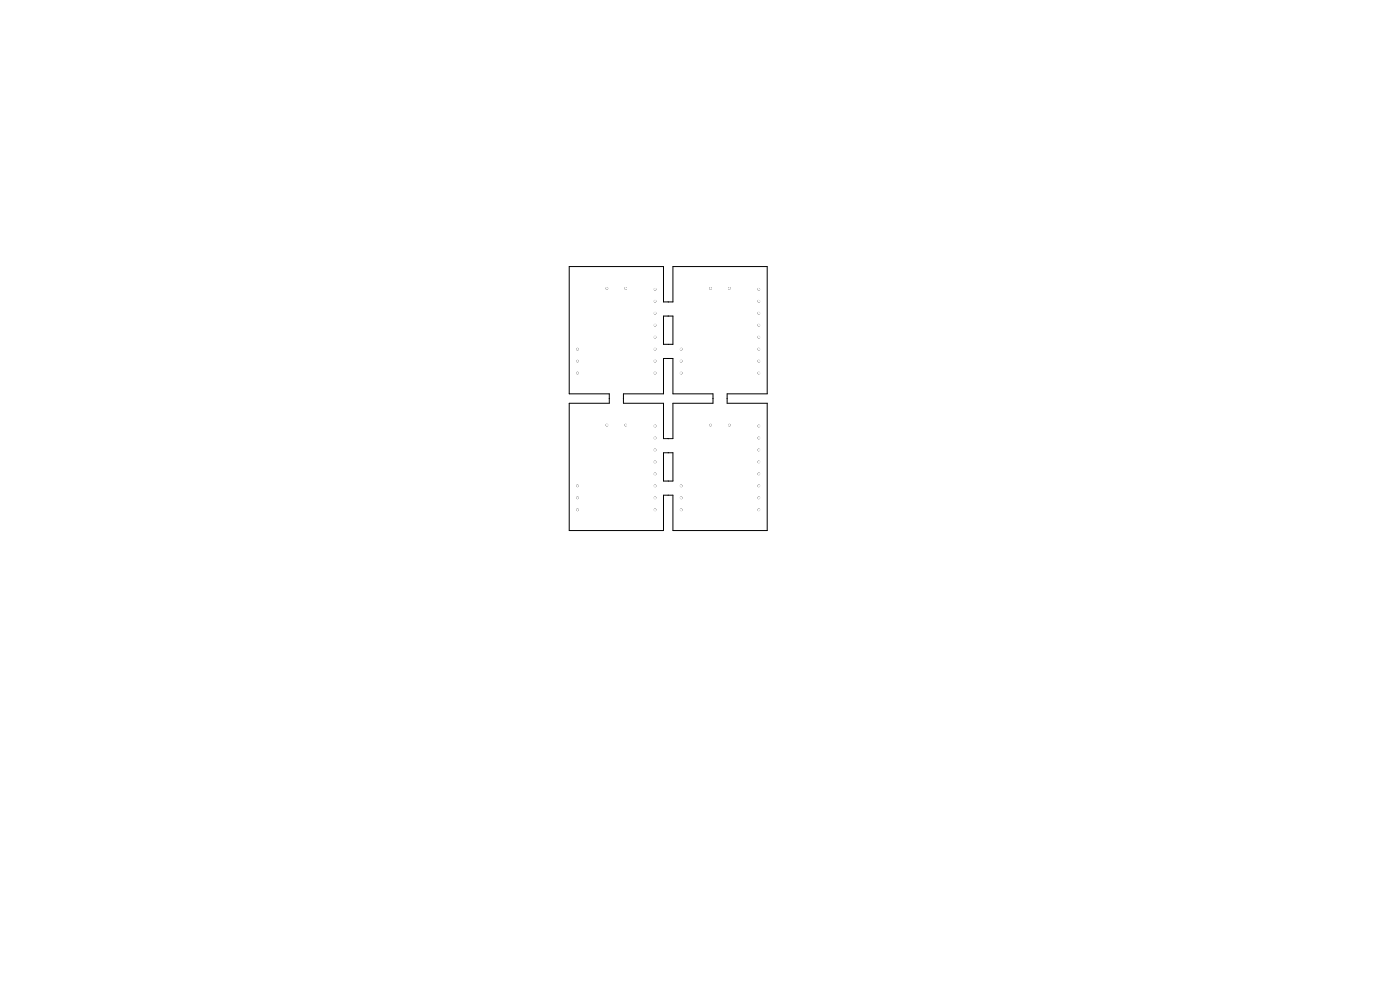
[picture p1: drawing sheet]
<svg xmlns="http://www.w3.org/2000/svg" width="297mm" height="210mm" viewBox="0 0 297 210" stroke-linecap="round" stroke-linejoin="round" font-family="sans-serif">
<path d="M120.8 56.5h20v7.5h2v-7.5h20v27h-8.5v2h8.5v27h-20v-7.5h-2v7.5h-20v-27h8.5v-2h-8.5zM140.8 67h2v6h-2zM132.3 83.5h8.5v-7.5h2v7.5h8.5v2h-8.5v7.5h-2v-7.5h-8.5zM140.8 96h2v6h-2z" fill="none" stroke="#000" stroke-width=".21"/>
<g fill="#000" stroke="#000" stroke-width=".21">
<circle cx="122.5" cy="79.1" r=".17"/>
<circle cx="122.5" cy="76.6" r=".17"/>
<circle cx="122.5" cy="74.1" r=".17"/>
<circle cx="128.7" cy="61.2" r=".18"/>
<circle cx="132.7" cy="61.2" r=".18"/>
<circle cx="139" cy="66.4" r=".17"/>
<circle cx="139" cy="76.6" r=".17"/>
<circle cx="139" cy="71.5" r=".17"/>
<circle cx="139" cy="61.4" r=".17"/>
<circle cx="139" cy="69" r=".17"/>
<circle cx="139" cy="63.9" r=".17"/>
<circle cx="139" cy="79.1" r=".17"/>
<circle cx="139" cy="74.1" r=".17"/>
<circle cx="144.5" cy="74.1" r=".17"/>
<circle cx="144.5" cy="76.6" r=".17"/>
<circle cx="144.5" cy="79.1" r=".17"/>
<circle cx="150.7" cy="61.2" r=".17"/>
<circle cx="154.7" cy="61.2" r=".17"/>
<circle cx="161" cy="66.4" r=".17"/>
<circle cx="161" cy="61.4" r=".17"/>
<circle cx="161" cy="69" r=".17"/>
<circle cx="161" cy="76.6" r=".17"/>
<circle cx="161" cy="71.5" r=".17"/>
<circle cx="161" cy="79.1" r=".17"/>
<circle cx="161" cy="63.9" r=".17"/>
<circle cx="161" cy="74.1" r=".17"/>
<circle cx="128.7" cy="90.2" r=".18"/>
<circle cx="132.7" cy="90.2" r=".18"/>
<circle cx="139" cy="90.4" r=".17"/>
<circle cx="139" cy="92.9" r=".17"/>
<circle cx="139" cy="95.4" r=".17"/>
<circle cx="139" cy="98" r=".17"/>
<circle cx="150.7" cy="90.2" r=".17"/>
<circle cx="154.7" cy="90.2" r=".17"/>
<circle cx="161" cy="92.9" r=".17"/>
<circle cx="161" cy="95.4" r=".17"/>
<circle cx="161" cy="90.4" r=".17"/>
<circle cx="161" cy="98" r=".17"/>
<circle cx="122.5" cy="108.1" r=".17"/>
<circle cx="122.5" cy="103.1" r=".17"/>
<circle cx="122.5" cy="105.6" r=".17"/>
<circle cx="139" cy="103.1" r=".17"/>
<circle cx="139" cy="108.1" r=".17"/>
<circle cx="139" cy="105.6" r=".17"/>
<circle cx="139" cy="100.5" r=".17"/>
<circle cx="144.5" cy="103.1" r=".17"/>
<circle cx="144.5" cy="108.1" r=".17"/>
<circle cx="144.5" cy="105.6" r=".17"/>
<circle cx="161" cy="103.1" r=".17"/>
<circle cx="161" cy="105.6" r=".17"/>
<circle cx="161" cy="108.1" r=".17"/>
<circle cx="161" cy="100.5" r=".17"/>
</g>
<g fill="#fff" stroke="#fff" stroke-width=".21">
<circle cx="144.5" cy="74.1" r=".17"/>
<circle cx="144.5" cy="76.6" r=".17"/>
<circle cx="144.5" cy="79.1" r=".17"/>
<circle cx="161" cy="90.4" r=".17"/>
<circle cx="161" cy="92.9" r=".17"/>
<circle cx="161" cy="95.4" r=".17"/>
<circle cx="161" cy="98" r=".17"/>
<circle cx="161" cy="100.5" r=".17"/>
<circle cx="161" cy="103.1" r=".17"/>
<circle cx="161" cy="105.6" r=".17"/>
<circle cx="161" cy="108.1" r=".17"/>
<circle cx="122.5" cy="74.1" r=".17"/>
<circle cx="122.5" cy="76.6" r=".17"/>
<circle cx="122.5" cy="79.1" r=".17"/>
<circle cx="128.7" cy="90.2" r=".18"/>
<circle cx="132.7" cy="90.2" r=".18"/>
<circle cx="128.7" cy="61.2" r=".18"/>
<circle cx="132.7" cy="61.2" r=".18"/>
<circle cx="122.5" cy="103.1" r=".17"/>
<circle cx="122.5" cy="105.6" r=".17"/>
<circle cx="122.5" cy="108.1" r=".17"/>
<circle cx="150.7" cy="61.2" r=".17"/>
<circle cx="154.7" cy="61.2" r=".17"/>
<circle cx="161" cy="61.4" r=".17"/>
<circle cx="161" cy="63.9" r=".17"/>
<circle cx="161" cy="66.4" r=".17"/>
<circle cx="161" cy="69" r=".17"/>
<circle cx="161" cy="71.5" r=".17"/>
<circle cx="161" cy="74.1" r=".17"/>
<circle cx="161" cy="76.6" r=".17"/>
<circle cx="161" cy="79.1" r=".17"/>
<circle cx="144.5" cy="103.1" r=".17"/>
<circle cx="144.5" cy="105.6" r=".17"/>
<circle cx="144.5" cy="108.1" r=".17"/>
<circle cx="139" cy="61.4" r=".17"/>
<circle cx="139" cy="63.9" r=".17"/>
<circle cx="139" cy="66.4" r=".17"/>
<circle cx="139" cy="69" r=".17"/>
<circle cx="139" cy="71.5" r=".17"/>
<circle cx="139" cy="74.1" r=".17"/>
<circle cx="139" cy="76.6" r=".17"/>
<circle cx="139" cy="79.1" r=".17"/>
<circle cx="139" cy="90.4" r=".17"/>
<circle cx="139" cy="92.9" r=".17"/>
<circle cx="139" cy="95.4" r=".17"/>
<circle cx="139" cy="98" r=".17"/>
<circle cx="139" cy="100.5" r=".17"/>
<circle cx="139" cy="103.1" r=".17"/>
<circle cx="139" cy="105.6" r=".17"/>
<circle cx="139" cy="108.1" r=".17"/>
<circle cx="150.7" cy="90.2" r=".17"/>
<circle cx="154.7" cy="90.2" r=".17"/>
</g>
</svg>
